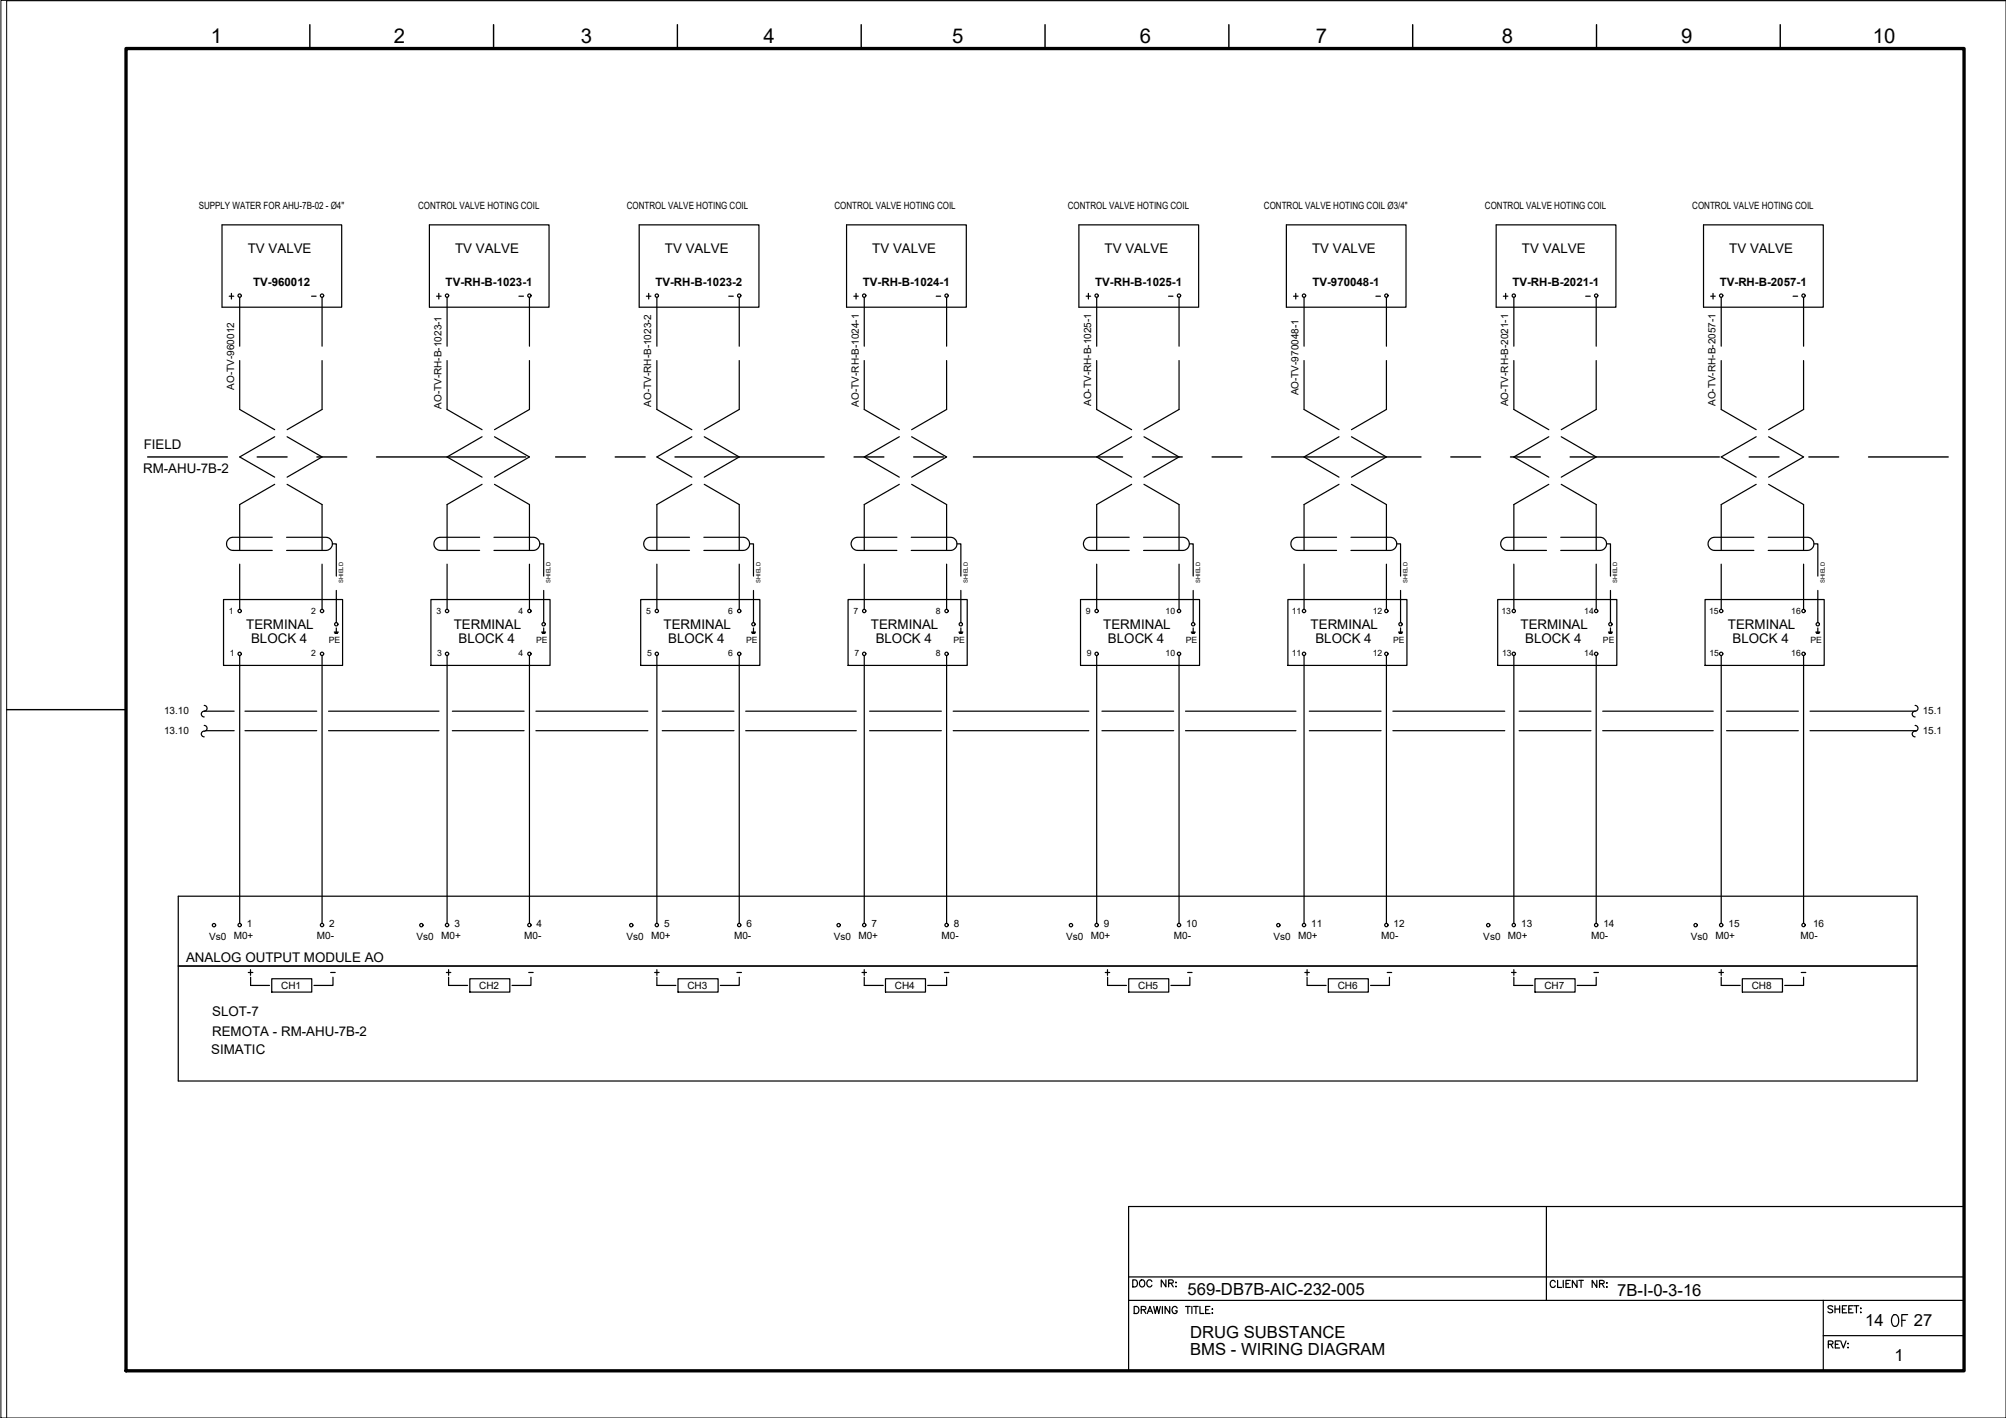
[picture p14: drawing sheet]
<svg xmlns="http://www.w3.org/2000/svg" width="420mm" height="297mm" viewBox="0 0 420 297" stroke-linecap="round" stroke-linejoin="round" font-family="sans-serif">
<defs><g id="words">
<text font-size="5.7" x="395.5" y="279">OF</text>
<text font-size="4.4" x="382.1" y="283.6">REV:</text>
<g font-size="4.3">
<text x="44.2" y="9.1">1</text>
<text x="82.5" y="9.1">2</text>
<text x="121.7" y="9.1">3</text>
<text x="159.9" y="9.1">4</text>
<text x="199.4" y="9.1">5</text>
<text x="238.7" y="9.1">6</text>
<text x="275.6" y="9.1">7</text>
<text x="314.5" y="9.1">8</text>
<text x="352.1" y="9.1">9</text>
<text x="392.2" y="9.1">10</text>
</g>
<g font-size="4">
<text x="134.4" y="63.9">+</text>
<text x="177.8" y="63.9">+</text>
<text x="226.5" y="63.9">+</text>
<text x="314" y="63.9">+</text>
<text x="357.4" y="63.9">+</text>
</g>
<g font-size="3.5">
<text x="248.8" y="271.4">569-DB7B-AIC-232-005</text>
<text x="338.7" y="271.5">7B-I-0-3-16</text>
<text x="249.3" y="280.3">DRUG SUBSTANCE</text>
<text x="390.7" y="277.8">14</text>
<text x="400.9" y="277.8">27</text>
<text x="249.3" y="283.8">BMS - WIRING DIAGRAM</text>
<text x="396.8" y="285.1">1</text>
</g>
<g font-size="2.8">
<text x="51.9" y="52.9">TV VALVE</text>
<text x="95.3" y="52.9">TV VALVE</text>
<text x="139.3" y="52.9">TV VALVE</text>
<text x="182.7" y="52.9">TV VALVE</text>
<text x="231.4" y="52.9">TV VALVE</text>
<text x="274.8" y="52.9">TV VALVE</text>
<text x="318.8" y="52.9">TV VALVE</text>
<text x="362.2" y="52.9">TV VALVE</text>
<text x="30.1" y="94">FIELD</text>
<text x="30" y="99.2">RM-AHU-7B-2</text>
<text x="51.6" y="131.7">TERMINAL</text>
<text x="95" y="131.7">TERMINAL</text>
<text x="139" y="131.7">TERMINAL</text>
<text x="182.4" y="131.7">TERMINAL</text>
<text x="231.1" y="131.7">TERMINAL</text>
<text x="274.5" y="131.7">TERMINAL</text>
<text x="318.5" y="131.7">TERMINAL</text>
<text x="361.9" y="131.7">TERMINAL</text>
<text x="52.6" y="134.6">BLOCK 4</text>
<text x="96" y="134.6">BLOCK 4</text>
<text x="140" y="134.6">BLOCK 4</text>
<text x="183.4" y="134.6">BLOCK 4</text>
<text x="232.1" y="134.6">BLOCK 4</text>
<text x="275.5" y="134.6">BLOCK 4</text>
<text x="319.5" y="134.6">BLOCK 4</text>
<text x="362.9" y="134.6">BLOCK 4</text>
<text x="39" y="201.5">ANALOG OUTPUT MODULE AO</text>
<text x="44.4" y="212.8">SLOT-7</text>
<text x="44.2" y="220.9">SIMATIC</text>
<text x="44.4" y="217">REMOTA - RM-AHU-7B-2</text>
</g>
<g font-size="2.6">
<text x="64.2" y="63.1">-</text>
<text x="107.9" y="63.1">-</text>
<text x="151.7" y="63.1">-</text>
<text x="195.1" y="63.1">-</text>
<text x="243.8" y="63.1">-</text>
<text x="287.2" y="63.1">-</text>
<text x="331.3" y="63.1">-</text>
<text x="374.6" y="63.1">-</text>
<text x="68.4" y="205">-</text>
<text x="109.7" y="205">-</text>
<text x="153.5" y="205">-</text>
<text x="196.8" y="205">-</text>
<text x="248" y="205">-</text>
<text x="289.6" y="205">-</text>
<text x="333" y="205">-</text>
<text x="376.4" y="205">-</text>
</g>
<g font-size="2.4">
<text x="53" y="59.9">TV-960012</text>
<text x="93.3" y="59.9">TV-RH-B-1023-1</text>
<text x="137.3" y="59.9">TV-RH-B-1023-2</text>
<text x="180.7" y="59.9">TV-RH-B-1024-1</text>
<text x="229.4" y="59.9">TV-RH-B-1025-1</text>
<text x="274.9" y="59.9">TV-970048-1</text>
<text x="316.8" y="59.9">TV-RH-B-2021-1</text>
<text x="360.2" y="59.9">TV-RH-B-2057-1</text>
</g>
<g font-size="2.1">
<text x="41.6" y="43.8">SUPPLY WATER FOR AHU-7B-02 - Ø4&quot;</text>
<text x="87.6" y="43.8">CONTROL VALVE HOTING COIL</text>
<text x="131.3" y="43.8">CONTROL VALVE HOTING COIL</text>
<text x="174.8" y="43.8">CONTROL VALVE HOTING COIL</text>
<text x="223.6" y="43.8">CONTROL VALVE HOTING COIL</text>
<text x="264.7" y="43.8">CONTROL VALVE HOTING COIL Ø3/4&quot;</text>
<text x="311" y="43.8">CONTROL VALVE HOTING COIL</text>
<text x="354.5" y="43.8">CONTROL VALVE HOTING COIL</text>
<text x="49" y="81.6" transform="rotate(-90 49 81.6)">AO-TV-960012</text>
<text x="271.9" y="82.8" transform="rotate(-90 271.9 82.8)">AO-TV-970048-1</text>
<text x="92.5" y="85.6" transform="rotate(-90 92.5 85.6)">AO-TV-RH-B-1023-1</text>
<text x="136.4" y="85.2" transform="rotate(-90 136.4 85.2)">AO-TV-RH-B-1023-2</text>
<text x="179.9" y="85.2" transform="rotate(-90 179.9 85.2)">AO-TV-RH-B-1024-1</text>
<text x="228.5" y="85.1" transform="rotate(-90 228.5 85.1)">AO-TV-RH-B-1025-1</text>
<text x="315.9" y="85.1" transform="rotate(-90 315.9 85.1)">AO-TV-RH-B-2021-1</text>
<text x="359.3" y="85.1" transform="rotate(-90 359.3 85.1)">AO-TV-RH-B-2057-1</text>
<text x="34.4" y="149.5">13.10</text>
<text x="402.7" y="149.5">15.1</text>
<text x="34.4" y="153.7">13.10</text>
<text x="402.7" y="153.7">15.1</text>
<text x="43.8" y="196.8">Vs0</text>
<text x="49" y="196.8">M0+</text>
<text x="51.7" y="194.2">1</text>
<text x="66.4" y="196.8">M0-</text>
<text x="68.9" y="194.2">2</text>
<text x="87.2" y="196.8">Vs0</text>
<text x="92.4" y="196.8">M0+</text>
<text x="95.2" y="194.2">3</text>
<text x="109.8" y="196.8">M0-</text>
<text x="112.4" y="194.2">4</text>
<text x="131.2" y="196.8">Vs0</text>
<text x="136.4" y="196.8">M0+</text>
<text x="139.1" y="194.2">5</text>
<text x="153.8" y="196.8">M0-</text>
<text x="156.3" y="194.2">6</text>
<text x="174.6" y="196.8">Vs0</text>
<text x="179.8" y="196.8">M0+</text>
<text x="182.5" y="194.2">7</text>
<text x="197.2" y="196.8">M0-</text>
<text x="199.8" y="194.2">8</text>
<text x="223.3" y="196.8">Vs0</text>
<text x="228.5" y="196.8">M0+</text>
<text x="231.2" y="194.2">9</text>
<text x="245.9" y="196.8">M0-</text>
<text x="248.4" y="194.2">10</text>
<text x="266.7" y="196.8">Vs0</text>
<text x="271.9" y="196.8">M0+</text>
<text x="274.6" y="194.2">11</text>
<text x="289.3" y="196.8">M0-</text>
<text x="291.9" y="194.2">12</text>
<text x="310.7" y="196.8">Vs0</text>
<text x="315.8" y="196.8">M0+</text>
<text x="318.6" y="194.2">13</text>
<text x="333.2" y="196.8">M0-</text>
<text x="335.8" y="194.2">14</text>
<text x="354.1" y="196.8">Vs0</text>
<text x="359.3" y="196.8">M0+</text>
<text x="362" y="194.2">15</text>
<text x="377.1" y="196.8">M0-</text>
<text x="379.8" y="194.2">16</text>
<text x="58.9" y="207.2">CH1</text>
<text x="100.4" y="207.2">CH2</text>
<text x="144" y="207.2">CH3</text>
<text x="187.4" y="207.2">CH4</text>
<text x="238.4" y="207.2">CH5</text>
<text x="280.2" y="207.2">CH6</text>
<text x="323.5" y="207.2">CH7</text>
<text x="366.9" y="207.2">CH8</text>
</g>
<g font-size="1.8">
<text x="48" y="128.6">1</text>
<text x="65.2" y="128.6">2</text>
<text x="91.4" y="128.6">3</text>
<text x="108.6" y="128.6">4</text>
<text x="135.4" y="128.6">5</text>
<text x="152.5" y="128.6">6</text>
<text x="178.8" y="128.6">7</text>
<text x="196" y="128.6">8</text>
<text x="227.5" y="128.6">9</text>
<text x="244.1" y="128.6">10</text>
<text x="270.6" y="128.6">11</text>
<text x="287.5" y="128.6">12</text>
<text x="314.5" y="128.6">13</text>
<text x="331.8" y="128.6">14</text>
<text x="358" y="128.6">15</text>
<text x="375.2" y="128.6">16</text>
<text x="48.2" y="137.4">1</text>
<text x="65.2" y="137.5">2</text>
<text x="68.9" y="134.8">PE</text>
<text x="91.6" y="137.4">3</text>
<text x="108.6" y="137.5">4</text>
<text x="112.3" y="134.8">PE</text>
<text x="135.6" y="137.4">5</text>
<text x="152.5" y="137.5">6</text>
<text x="156.3" y="134.8">PE</text>
<text x="179" y="137.4">7</text>
<text x="196" y="137.5">8</text>
<text x="199.7" y="134.8">PE</text>
<text x="227.6" y="137.4">9</text>
<text x="244.1" y="137.5">10</text>
<text x="248.4" y="134.8">PE</text>
<text x="270.6" y="137.4">11</text>
<text x="287.5" y="137.5">12</text>
<text x="291.8" y="134.8">PE</text>
<text x="314.6" y="137.4">13</text>
<text x="331.8" y="137.5">14</text>
<text x="335.7" y="134.8">PE</text>
<text x="358" y="137.4">15</text>
<text x="375.2" y="137.5">16</text>
<text x="379.2" y="134.8">PE</text>
</g>
<g font-size="1.2">
<text x="71.9" y="122.1" transform="rotate(-90 71.9 122.1)">SHIELD</text>
<text x="115.3" y="122.1" transform="rotate(-90 115.3 122.1)">SHIELD</text>
<text x="159.3" y="122.1" transform="rotate(-90 159.3 122.1)">SHIELD</text>
<text x="202.7" y="122.1" transform="rotate(-90 202.7 122.1)">SHIELD</text>
<text x="251.4" y="122.1" transform="rotate(-90 251.4 122.1)">SHIELD</text>
<text x="294.8" y="122.1" transform="rotate(-90 294.8 122.1)">SHIELD</text>
<text x="338.8" y="122.1" transform="rotate(-90 338.8 122.1)">SHIELD</text>
<text x="382.2" y="122.1" transform="rotate(-90 382.2 122.1)">SHIELD</text>
</g>
</g></defs>
<!-- layer: G-TTLB-TTLB -->
<path d="M26.4 10.2h385v277h-385z" fill="none" stroke="#000" stroke-width=".7"/>
<!-- layer: G-TTLB-OTLN -->
<path d="M420.1 .2h-418.7v296.8" fill="none" stroke="#000" stroke-width=".21"/>
<!-- layer: G-TTLB-INDX -->
<path d="M64.9 5.2v5M103.4 5.2v5M141.9 5.2v5M180.4 5.2v5M218.9 5.2v5M257.4 5.2v5M295.9 5.2v5M334.4 5.2v5M372.9 5.2v5M1.4 148.7h25" fill="none" stroke="#000" stroke-width=".3"/>
<!-- layer: LGSP IA4$0$LG_PLOT -->
<path d="M323.9 252.7v19.7M236.4 267.5h175M236.4 272.4h175M381.9 279.8h29.5M381.9 272.4v14.8M236.4 287.2h175" fill="none" stroke="#000" stroke-width=".25"/>
<!-- layer: LG_PLOT -->
<g fill="none" stroke="#000" stroke-width=".25">
<path d="M411.4 252.7h-175v34.5M237.3 268.1h.4a.8 .8 0 0 1 .5 .7 .8 .8 0 0 1-.5 .8h-.4zM237.6 273.7h.5a.8 .8 0 0 1 .5 .7 .8 .8 0 0 1-.5 .8h-.5zM239 268.2a.69 .69 0 0 1 .8 .6 .69 .69 0 0 1-.8 .7l-.3-.5v-.3zM239 274.4l.9-.1v-.5l-.9-.1v1.5M239.5 274.4l.5 .8M240.3 275.2l.6-1.5 .5 1.5M240.5 274.7h.7M241.3 268.5a.54 .54 0 0 0-.7-.4 .54 .54 0 0 0-.4 .6 .6 .6 0 0 0 .3 .8 .6 .6 0 0 0 .8-.3M241.6 273.7l.4 1.5 .3-1.5 .4 1.5 .3-1.5M243.5 273.7v1.5M244.2 268.1v1.5l-1-1.5v1.5"/>
<path d="M244.8 268.8l.8-.1 .1-.4-.9-.2v1.5M245 273.7v1.5l-1-1.5v1.5M245.3 268.8l.4 .8M246.3 269.5h.1zM246.3 268.6v.1zM246.5 274a.54 .54 0 0 0-.6-.3 .54 .54 0 0 0-.4 .5 .61 .61 0 0 0 .2 .8 .61 .61 0 0 0 .8-.1v-.3h-.3M248.3 273.7h1M248.8 273.7v1.5M249.6 273.7v1.5M250 273.7h1M250.5 273.7v1.5M251.3 273.7v1.5h.9"/>
<path d="M252.5 274.4h.6M253.4 273.7h-.9v1.5h.9M253.9 274.2h.1zM253.9 275v.2zM325.8 268.6a.54 .54 0 0 0-.7-.4 .54 .54 0 0 0-.4 .6 .6 .6 0 0 0 .2 .8 .6 .6 0 0 0 .8-.1l.1-.2M326.2 268.2v1.5h.9M327.4 268.2v1.5M328 268.9h.5M328.9 268.2h-.9v1.5h.9M330.3 268.2v1.5l-1-1.5v1.5M330.7 268.2h.9M331.2 268.2v1.5"/>
<path d="M334.5 268.2v1.5l-1-1.5v1.5M335 268.9l.9-.1 .1-.2-.1-.2-.9-.2v1.5M335.5 268.9l.5 .8M336.5 268.8h.1zM336.5 269.6h.1zM383.9 273.7l-.4-.2-.6 .2 .1 .4 .8 .3 .1 .4a.66 .66 0 0 1-1 0M384.3 273.5v1.5M384.3 274.2h1M385.3 273.5v1.5M385.9 274.2h.5M386.8 273.5h-.9v1.5h.9M387.2 274.2h.6"/>
<path d="M388.1 273.5h-.9v1.5h.9M388.3 273.5h1M388.8 273.5v1.5M389.7 274.1h.1zM389.7 274.9h.1z"/>
</g>
<!-- layer: I_LIMIT_LINE -->
<g fill="none" stroke="#000" stroke-width=".3">
<path d="M30.9 95.7h16.7M53.9 95.7h6.2M66.4 95.7h6.2M78.9 95.7h31.2M116.4 95.7h6.2M128.9 95.7h6.2M141.4 95.7h31.2M178.9 95.7h6.2M191.4 95.7h6.2M203.9 95.7h31.2M241.4 95.7h6.2M253.9 95.7h6.2"/>
<path d="M266.4 95.7h31.2M303.9 95.7h6.2M316.4 95.7h6.2M328.9 95.7h31.2M366.4 95.7h6.2M378.9 95.7h6.2M391.4 95.7h16.7"/>
</g>
<!-- layer: 0 -->
<g fill="none" stroke="#000" stroke-width=".25">
<path d="M42.8 149h6.2M43.1 153.1h5.9M51.3 149h15M51.3 153.1h15M68.8 149h23.1M68.8 153.1h23.1M94.7 149h15.1M94.7 153.1h15.1M112.2 149h23.5M112.2 153.1h23.5M138.7 149h15M138.7 153.1h15"/>
<path d="M156.2 149h23.1M156.2 153.1h23.1M182.1 149h15.1M182.1 153.1h15.1M199.6 149h28.4M199.6 153.1h28.4M230.8 149h15M230.8 153.1h15M248.3 149h23.1M248.3 153.1h23.1M274.2 149h15.1M274.2 153.1h15.1"/>
<path d="M291.7 149h23.5M291.7 153.1h23.5M318.2 149h15M318.2 153.1h15M335.7 149h23.1M335.7 153.1h23.1M361.6 149h15.1M361.6 153.1h15.1M379.1 149h22M379.1 153.1h22.3M401.6 187.7v38.7"/>
</g>
<!-- layer: I_DATA -->
<g fill="none" stroke="#000" stroke-width=".25">
<path d="M46.5 47.1h25.1v17.3h-25.1zM89.9 47.1h25.1v17.3h-25.1zM133.9 47.1h25.1v17.3h-25.1zM177.3 47.1h25.1v17.3h-25.1zM226 47.1h25.1v17.3h-25.1zM269.4 47.1h25.1v17.3h-25.1zM313.4 47.1h25.1v17.3h-25.1zM356.8 47.1h25.1v17.3h-25.1zM48 62h1M48.5 61.5v1.1M91.4 62h1M91.9 61.5v1.1"/>
<path d="M270.9 62h1M271.4 61.5v1.1M46.8 125.6h25v13.8h-25zM70 132.4h.8M70.1 132.5h.7M70.2 132.7h.5M70.4 131.5v.9M90.3 125.6h24.9v13.8h-24.9zM113.5 132.4h.8M113.5 132.5h.7M113.6 132.7h.5M113.9 131.5v.9"/>
<path d="M134.2 125.6h25v13.8h-25zM157.4 132.4h.8M157.5 132.5h.7M157.6 132.7h.5M157.8 131.5v.9M177.6 125.6h25v13.8h-25zM200.9 132.4h.8M200.9 132.5h.7M201 132.7h.5M201.3 131.5v.9M226.3 125.6h24.9v13.8h-24.9zM249.5 132.4h.8"/>
<path d="M249.6 132.5h.7M249.7 132.7h.5M249.9 131.5v.9M269.7 125.6h25v13.8h-25zM292.9 132.4h.9M293 132.5h.7M293.1 132.7h.5M293.3 131.5v.9M313.7 125.6h24.9v13.8h-24.9zM336.9 132.4h.8M337 132.5h.7M337 132.7h.6"/>
<path d="M337.3 131.5v.9M357.1 125.6h25v13.8h-25zM380.3 132.4h.9M380.4 132.5h.7M380.5 132.7h.5M380.7 131.5v.9M401.6 187.7h-364.3v38.7h364.3M37.3 202.4h364.3M52 203.7h1M52.5 203.1v1.2M52.5 204.7v1.7h4M56.9 205h8.4v2.8h-8.4z"/>
<path d="M69.7 204.7v1.7h-3.9M93.5 203.7h.9M94 204.7v1.7h3.9M94 203.1v1.2M98.4 205h8.4v2.8h-8.4zM111.2 204.7v1.7h-3.9M137.1 203.7h.9M137.6 204.7v1.7h4M137.6 203.1v1.2M142 205h8.4v2.8h-8.4zM154.8 204.7v1.7h-3.9M180.6 203.7h.9"/>
<path d="M181 204.7v1.7h4M181 203.1v1.2M185.5 205h8.3v2.8h-8.3zM198.3 204.7v1.7h-4M231.5 203.7h.9M232 203.1v1.2M232 204.7v1.7h3.9M236.4 205h8.4v2.8h-8.4zM249.2 204.7v1.7h-3.9M273.3 203.7h.9M273.8 204.7v1.7h3.9M273.8 203.1v1.2"/>
<path d="M278.2 205h8.4v2.8h-8.4zM291 204.7v1.7h-3.9M316.6 203.7h.9M317.1 204.7v1.7h4M317.1 203.1v1.2M321.5 205h8.4v2.8h-8.4zM334.3 204.7v1.7h-4M360 203.7h1M360.5 204.7v1.7h4M360.5 203.1v1.2M364.9 205h8.4v2.8h-8.4zM377.8 204.7v1.7h-4"/>
<circle cx="50.2" cy="61.9" r=".35"/>
<circle cx="93.6" cy="61.9" r=".35"/>
<circle cx="273.1" cy="61.9" r=".35"/>
<circle cx="50.2" cy="137" r=".35"/>
<circle cx="50.2" cy="128" r=".35"/>
<circle cx="67.4" cy="128" r=".35"/>
<circle cx="67.4" cy="137" r=".35"/>
<circle cx="70.4" cy="130.8" r=".35"/>
<circle cx="93.6" cy="128" r=".35"/>
<circle cx="93.6" cy="137" r=".35"/>
<circle cx="110.9" cy="128" r=".35"/>
<circle cx="110.9" cy="137" r=".35"/>
<circle cx="113.9" cy="130.8" r=".35"/>
<circle cx="137.6" cy="137" r=".35"/>
<circle cx="137.6" cy="128" r=".35"/>
<circle cx="154.8" cy="128" r=".35"/>
<circle cx="154.8" cy="137" r=".35"/>
<circle cx="157.8" cy="130.8" r=".35"/>
<circle cx="181" cy="128" r=".35"/>
<circle cx="181" cy="137" r=".35"/>
<circle cx="198.3" cy="128" r=".35"/>
<circle cx="198.3" cy="137" r=".35"/>
<circle cx="201.2" cy="130.8" r=".35"/>
<circle cx="229.7" cy="137" r=".35"/>
<circle cx="229.7" cy="128" r=".35"/>
<circle cx="246.9" cy="137" r=".35"/>
<circle cx="246.9" cy="128" r=".35"/>
<circle cx="249.9" cy="130.8" r=".35"/>
<circle cx="273.1" cy="137" r=".35"/>
<circle cx="273.1" cy="128" r=".35"/>
<circle cx="290.4" cy="137" r=".35"/>
<circle cx="290.4" cy="128" r=".35"/>
<circle cx="293.3" cy="130.8" r=".35"/>
<circle cx="317.1" cy="128" r=".35"/>
<circle cx="317.1" cy="137" r=".35"/>
<circle cx="334.3" cy="137" r=".35"/>
<circle cx="334.3" cy="128" r=".35"/>
<circle cx="337.3" cy="130.8" r=".35"/>
<circle cx="360.5" cy="137" r=".35"/>
<circle cx="360.5" cy="128" r=".35"/>
<circle cx="377.8" cy="137" r=".35"/>
<circle cx="377.8" cy="128" r=".35"/>
<circle cx="380.7" cy="130.8" r=".35"/>
<circle cx="44.8" cy="193.8" r=".35"/>
<circle cx="50.2" cy="193.8" r=".35"/>
<circle cx="67.4" cy="193.8" r=".35"/>
<circle cx="88.3" cy="193.8" r=".35"/>
<circle cx="93.6" cy="193.8" r=".35"/>
<circle cx="110.9" cy="193.8" r=".35"/>
<circle cx="132.2" cy="193.8" r=".35"/>
<circle cx="137.6" cy="193.8" r=".35"/>
<circle cx="154.8" cy="193.8" r=".35"/>
<circle cx="175.7" cy="193.8" r=".35"/>
<circle cx="181" cy="193.8" r=".35"/>
<circle cx="198.3" cy="193.8" r=".35"/>
<circle cx="224.3" cy="193.8" r=".35"/>
<circle cx="229.7" cy="193.8" r=".35"/>
<circle cx="246.9" cy="193.8" r=".35"/>
<circle cx="267.7" cy="193.8" r=".35"/>
<circle cx="273.1" cy="193.8" r=".35"/>
<circle cx="290.4" cy="193.8" r=".35"/>
<circle cx="311.7" cy="193.8" r=".35"/>
<circle cx="317.1" cy="193.8" r=".35"/>
<circle cx="334.3" cy="193.8" r=".35"/>
<circle cx="355.1" cy="193.8" r=".35"/>
<circle cx="360.5" cy="193.8" r=".35"/>
<circle cx="377.8" cy="193.8" r=".35"/>
</g>
<!-- layer: I_TABS -->
<g fill="none" stroke="#000" stroke-width=".25">
<path d="M50.2 62.3v10.2M50.2 75.5v10.3l7.3 4.2M67.5 62.3v10.2M67.5 75.5v10.3l-7.4 4.2M93.6 62.3v10.2M93.6 75.5v10.3l7.4 4.2M110.9 62.3v10.2M110.9 75.5v10.3l-7.3 4.2M137.6 62.3v10.2M137.6 75.5v10.3l7.3 4.2M154.8 62.3v10.2M154.8 75.5v10.3l-7.3 4.2"/>
<path d="M181 62.3v10.2M181 75.5v10.3l7.4 4.2M198.3 62.3v10.2M198.3 75.5v10.3l-7.4 4.2M229.7 62.3v10.2M229.7 75.5v10.3l7.3 4.2M247 62.3v10.2M247 75.5v10.3l-7.4 4.2M273.1 62.3v10.2M273.1 75.5v10.3l7.4 4.2M290.4 62.3v10.2M290.4 75.5v10.3l-7.3 4.2"/>
<path d="M317.1 62.3v10.2M317.1 75.5v10.3l7.3 4.2M334.3 62.3v10.2M334.3 75.5v10.3l-7.3 4.2M360.5 62.3v10.2M360.5 75.5v10.3l7.3 4.2M377.8 62.3v10.2M377.8 75.5v10.3l-7.4 4.2M57.5 91.5l-7.3 4.2 7.3 4.3M60.1 91.5l7.4 4.2-7.4 4.3M101 91.5l-7.4 4.2 7.4 4.3M103.6 91.5l7.3 4.2-7.3 4.3"/>
<path d="M144.9 91.5l-7.3 4.2 7.3 4.3M147.5 91.5l7.3 4.2-7.3 4.3M188.4 91.5l-7.4 4.2 7.4 4.3M190.9 91.5l7.4 4.2-7.4 4.3M237 91.5l-7.3 4.2 7.3 4.3M239.6 91.5l7.4 4.2-7.4 4.3M280.5 91.5l-7.4 4.2 7.4 4.3M283.1 91.5l7.3 4.2-7.3 4.3M324.4 91.5l-7.3 4.2 7.3 4.3M327 91.5l7.3 4.2-7.3 4.3M367.8 91.5l-7.3 4.2 7.3 4.3M370.4 91.5l7.4 4.2-7.4 4.3"/>
<path d="M50.2 118.2v9.5M57 112.6h-8.2a1.38 1.38 0 0 0-1.4 1.3 1.38 1.38 0 0 0 1.4 1.4h8.2M57.5 101.5l-7.3 4.2v9.5M60 112.6h8.2a1.38 1.38 0 0 1 1.4 1.3 1.38 1.38 0 0 1-1.4 1.4h-8.2M60.1 101.5l7.4 4.2v9.5M67.5 118.2v9.5M69.6 113.9h.8v6.8M93.6 118.2v9.5M100.5 112.6h-8.2a1.38 1.38 0 0 0-1.4 1.3 1.38 1.38 0 0 0 1.4 1.4h8.2M101 101.5l-7.4 4.2v9.5M103.5 112.6h8.2a1.38 1.38 0 0 1 1.4 1.3 1.38 1.38 0 0 1-1.4 1.4h-8.2M103.6 101.5l7.3 4.2v9.5"/>
<path d="M110.9 118.2v9.5M113.1 113.9h.8v6.8M137.6 118.2v9.5M144.4 112.6h-8.2a1.38 1.38 0 0 0-1.4 1.3 1.38 1.38 0 0 0 1.4 1.4h8.2M144.9 101.5l-7.3 4.2v9.5M147.4 112.6h8.2a1.38 1.38 0 0 1 1.4 1.3 1.38 1.38 0 0 1-1.4 1.4h-8.2M147.5 101.5l7.3 4.2v9.5M154.8 118.2v9.5M157 113.9h.8v6.8M181 118.2v9.5M187.9 112.6h-8.3a1.38 1.38 0 0 0-1.3 1.3 1.38 1.38 0 0 0 1.3 1.4h8.3M188.4 101.5l-7.4 4.2v9.5"/>
<path d="M190.9 112.6h8.2a1.38 1.38 0 0 1 1.3 1.3 1.38 1.38 0 0 1-1.3 1.4h-8.2M190.9 101.5l7.4 4.2v9.5M198.3 118.2v9.5M200.4 113.9h.9v6.8M229.7 118.2v9.5M236.5 112.6h-8.2a1.38 1.38 0 0 0-1.4 1.3 1.38 1.38 0 0 0 1.4 1.4h8.2M237 101.5l-7.3 4.2v9.5M239.5 112.6h8.2a1.38 1.38 0 0 1 1.4 1.3 1.38 1.38 0 0 1-1.4 1.4h-8.2M239.6 101.5l7.4 4.2v9.5M247 118.2v9.5M249.1 113.9h.8v6.8M273.1 118.2v9.5"/>
<path d="M280 112.6h-8.2a1.38 1.38 0 0 0-1.4 1.3 1.38 1.38 0 0 0 1.4 1.4h8.2M280.5 101.5l-7.4 4.2v9.5M283 112.6h8.2a1.38 1.38 0 0 1 1.4 1.3 1.38 1.38 0 0 1-1.4 1.4h-8.2M283.1 101.5l7.3 4.2v9.5M290.4 118.2v9.5M292.5 113.9h.8v6.8M317.1 118.2v9.5M323.9 112.6h-8.2a1.38 1.38 0 0 0-1.4 1.3 1.38 1.38 0 0 0 1.4 1.4h8.2M324.4 101.5l-7.3 4.2v9.5M326.9 112.6h8.2a1.38 1.38 0 0 1 1.4 1.3 1.38 1.38 0 0 1-1.4 1.4h-8.2M327 101.5l7.3 4.2v9.5M334.3 118.2v9.5"/>
<path d="M336.5 113.9h.8v6.8M360.5 118.2v9.5M367.3 112.6h-8.2a1.38 1.38 0 0 0-1.3 1.3 1.38 1.38 0 0 0 1.3 1.4h8.2M367.8 101.5l-7.3 4.2v9.5M370.4 112.6h8.1a1.38 1.38 0 0 1 1.4 1.3 1.38 1.38 0 0 1-1.4 1.4h-8.1M370.4 101.5l7.4 4.2v9.5M377.8 118.2v9.5M379.9 113.9h.8v6.8M50.2 137.3v56.1M67.5 137.3v56.1M70.4 123.7v6.7M93.6 137.3v56.1"/>
<path d="M110.9 137.3v56.1M113.9 123.7v6.7M137.6 137.3v56.1M154.8 137.3v56.1M157.8 123.7v6.7M181 137.3v56.1M198.3 137.3v56.1M201.3 123.7v6.7M229.7 137.3v56.1M247 137.3v56.1M249.9 123.7v6.7M273.1 137.3v56.1"/>
<path d="M290.4 137.3v56.1M293.3 123.7v6.7M317.1 137.3v56.1M334.3 137.3v56.1M337.3 123.7v6.7M360.5 137.3v56.1M377.8 137.3v56.1M380.7 123.7v6.7M42.8 147.8a.64 .64 0 0 1 .6 .7 .64 .64 0 0 1-.9 .5 .6 .6 0 0 0-.3 .7 .6 .6 0 0 0 .6 .5M42.8 152a.63 .63 0 0 1 .6 .7 .63 .63 0 0 1-.9 .5 .6 .6 0 0 0-.3 .7 .6 .6 0 0 0 .6 .5M401.1 147.8a.64 .64 0 0 1 .6 .7 .64 .64 0 0 1-.8 .5 .6 .6 0 0 0-.4 .7 .6 .6 0 0 0 .6 .5M401.1 152a.63 .63 0 0 1 .6 .7 .63 .63 0 0 1-.8 .5 .6 .6 0 0 0-.4 .7 .6 .6 0 0 0 .6 .5"/>
</g>
<!-- layer: 0 -->
<path d="M.2 .1h420v296.9h-420z" fill="none" stroke="#000" stroke-width=".21"/>
<use href="#words"/>
</svg>
